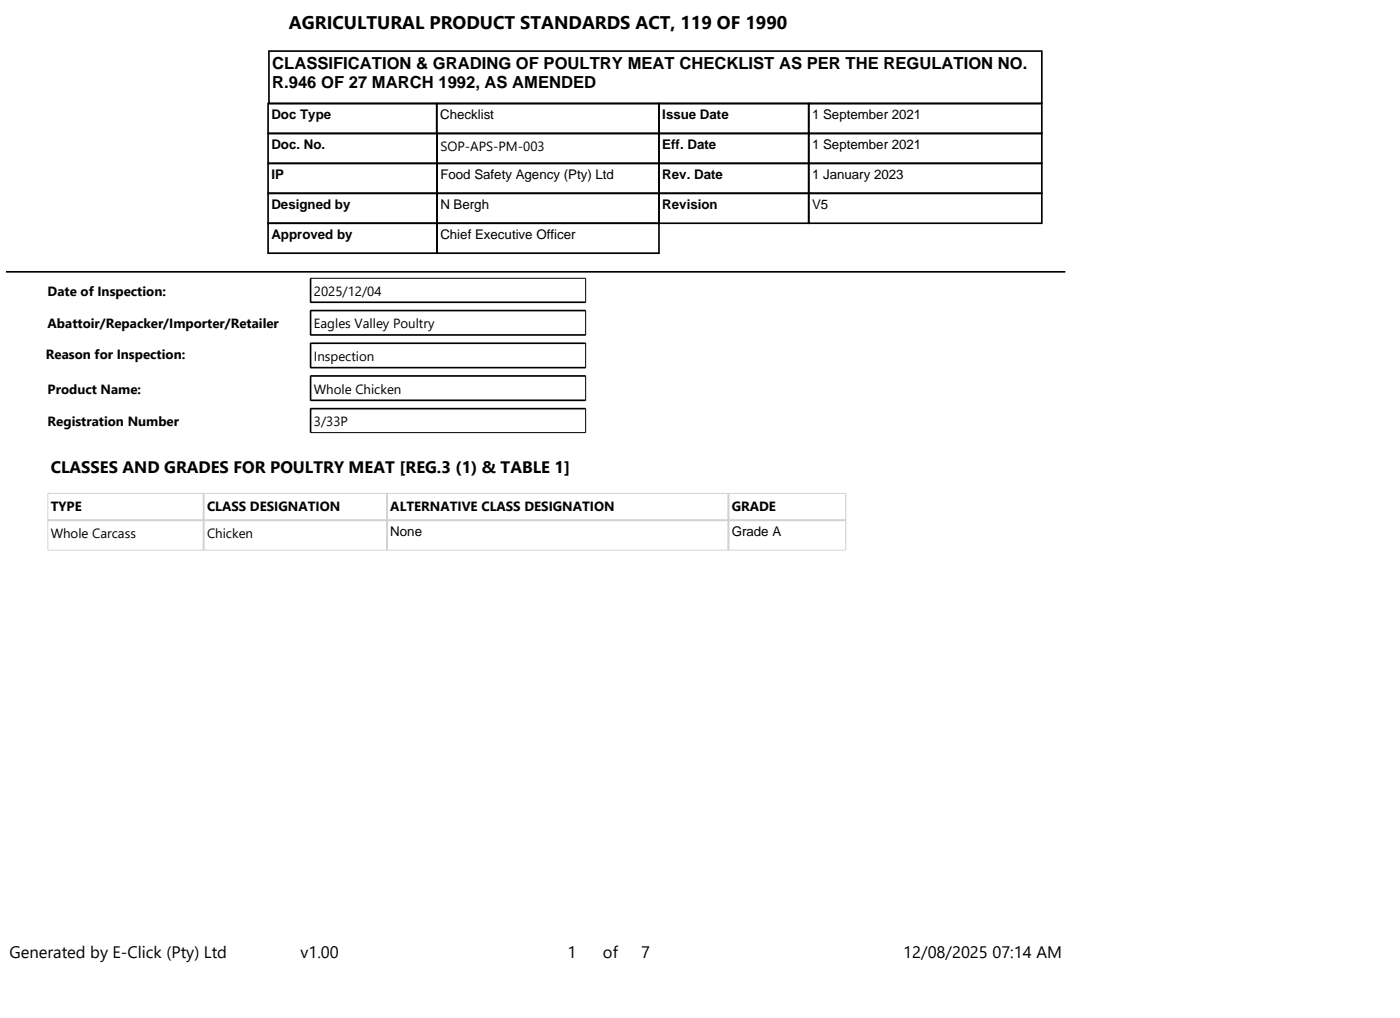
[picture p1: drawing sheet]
<svg xmlns="http://www.w3.org/2000/svg" width="297mm" height="216mm" viewBox="0 0 297 216" stroke-linecap="round" stroke-linejoin="round" font-family="sans-serif">
<defs><g id="words">
<text font-size="3.9" x="61.3" y="6.2">AGRICULTURAL PRODUCT STANDARDS ACT, 119 OF 1990</text>
<g font-size="3.5">
<text x="57.8" y="14.7">CLASSIFICATION &amp; GRADING OF POULTRY MEAT CHECKLIST AS PER THE REGULATION NO.</text>
<text x="57.8" y="18.7">R.946 OF 27 MARCH 1992, AS AMENDED</text>
<text x="10.8" y="100.3">CLASSES AND GRADES FOR POULTRY MEAT [REG.3 (1) &amp; TABLE 1]</text>
<text x="2" y="203.3">Generated by E-Click (Pty) Ltd</text>
<text x="63.8" y="203.3">v1.00</text>
<text x="120.5" y="203.3">1</text>
<text x="128" y="203.3">of</text>
<text x="136.1" y="203.3">7</text>
<text x="191.7" y="203.3">12/08/2025 07:14 AM</text>
</g>
<g font-size="2.8">
<text x="57.6" y="25.2">Doc Type</text>
<text x="93.4" y="25.2">Checklist</text>
<text x="140.6" y="25.2">Issue Date</text>
<text x="172.4" y="25.2">1 September 2021</text>
<text x="57.6" y="31.6">Doc. No.</text>
<text x="93.5" y="32.1">SOP-APS-PM-003</text>
<text x="140.6" y="31.6">Eff. Date</text>
<text x="172.4" y="31.6">1 September 2021</text>
<text x="57.6" y="37.9">IP</text>
<text x="93.5" y="37.9">Food Safety Agency (Pty) Ltd</text>
<text x="140.6" y="37.9">Rev. Date</text>
<text x="172.4" y="37.9">1 January 2023</text>
<text x="57.6" y="44.3">Designed by</text>
<text x="93.5" y="44.3">N Bergh</text>
<text x="140.6" y="44.3">Revision</text>
<text x="172.4" y="44.3">V5</text>
<text x="57.6" y="50.6">Approved by</text>
<text x="93.5" y="50.6">Chief Executive Officer</text>
<text x="10.1" y="62.7">Date of Inspection:</text>
<text x="66.6" y="62.7">2025/12/04</text>
<text x="10.1" y="69.6">Abattoir/Repacker/Importer/Retailer</text>
<text x="66.6" y="69.6">Eagles Valley Poultry</text>
<text x="9.8" y="76.2">Reason for Inspection:</text>
<text x="66.6" y="76.6">Inspection</text>
<text x="10.1" y="83.5">Product Name:</text>
<text x="66.6" y="83.5">Whole Chicken</text>
<text x="10.1" y="90.4">Registration Number</text>
<text x="66.6" y="90.4">3/33P</text>
<text x="10.8" y="108.3">TYPE</text>
<text x="43.9" y="108.3">CLASS DESIGNATION</text>
<text x="82.9" y="108.3">ALTERNATIVE CLASS DESIGNATION</text>
<text x="82.9" y="113.6">None</text>
<text x="155.3" y="108.3">GRADE</text>
<text x="155.3" y="113.6">Grade A</text>
<text x="10.8" y="114.1">Whole Carcass</text>
<text x="43.9" y="114.1">Chicken</text>
</g>
</g></defs>
<g fill="none" stroke="#000" stroke-width=".35">
<path d="M57.1 10.8h164v11.1h-164zM56.9 21.9h35.8v6.4h-35.8zM56.9 28.3h35.9v6.3h-35.9zM56.9 34.6h35.9v6.4h-35.9zM92.7 21.9h47.2v6.4h-47.2zM92.8 28.3h47.1v6.3h-47.1zM92.8 34.6h47.1v6.4h-47.1zM139.9 21.9h31.8v6.4h-31.8zM139.9 28.3h31.8v6.3h-31.8zM139.9 34.6h31.8v6.4h-31.8zM171.7 21.9h49.4v6.4h-49.4zM171.7 28.3h49.4v6.3h-49.4z"/>
<path d="M171.7 34.6h49.4v6.4h-49.4zM1.3 57.6h224.9M56.9 41h35.9v6.3h-35.9zM56.9 47.3h35.9v6.4h-35.9zM65.9 59v5.1M92.8 41h47.1v6.3h-47.1zM92.8 47.3h47.1v6.4h-47.1zM139.9 41h31.8v6.3h-31.8zM171.7 41h49.4v6.3h-49.4zM65.9 64.1h58.4M65.9 72.8h58.4M65.9 78h58.4"/>
<path d="M65.9 65.9h58.4M65.9 79.7h58.4M65.9 65.8v5.3l58.4-.1M65.9 72.8v5.2M65.9 79.7v5.2M65.9 84.9h58.4M65.9 86.7h58.4M65.9 86.6v5.2"/>
</g>
<path d="M65.9 59h58.4v5.1M124.3 65.8v5.3M124.3 72.8v5.2M124.3 79.7v5.2M124.3 86.6v5.2h-58.4" fill="none" stroke="#000" stroke-width=".21"/>
<path d="M10.1 104.6h169.4v12.1h-169.4z" fill="none" stroke="#d3d3d3" stroke-width=".21"/>
<path d="M10.1 110.3h169.4M43.2 104.6v12.1M82.2 104.6v12.1M154.6 104.6v12.1" fill="none" stroke="#d3d3d3" stroke-width=".35"/>
<use href="#words"/>
</svg>
